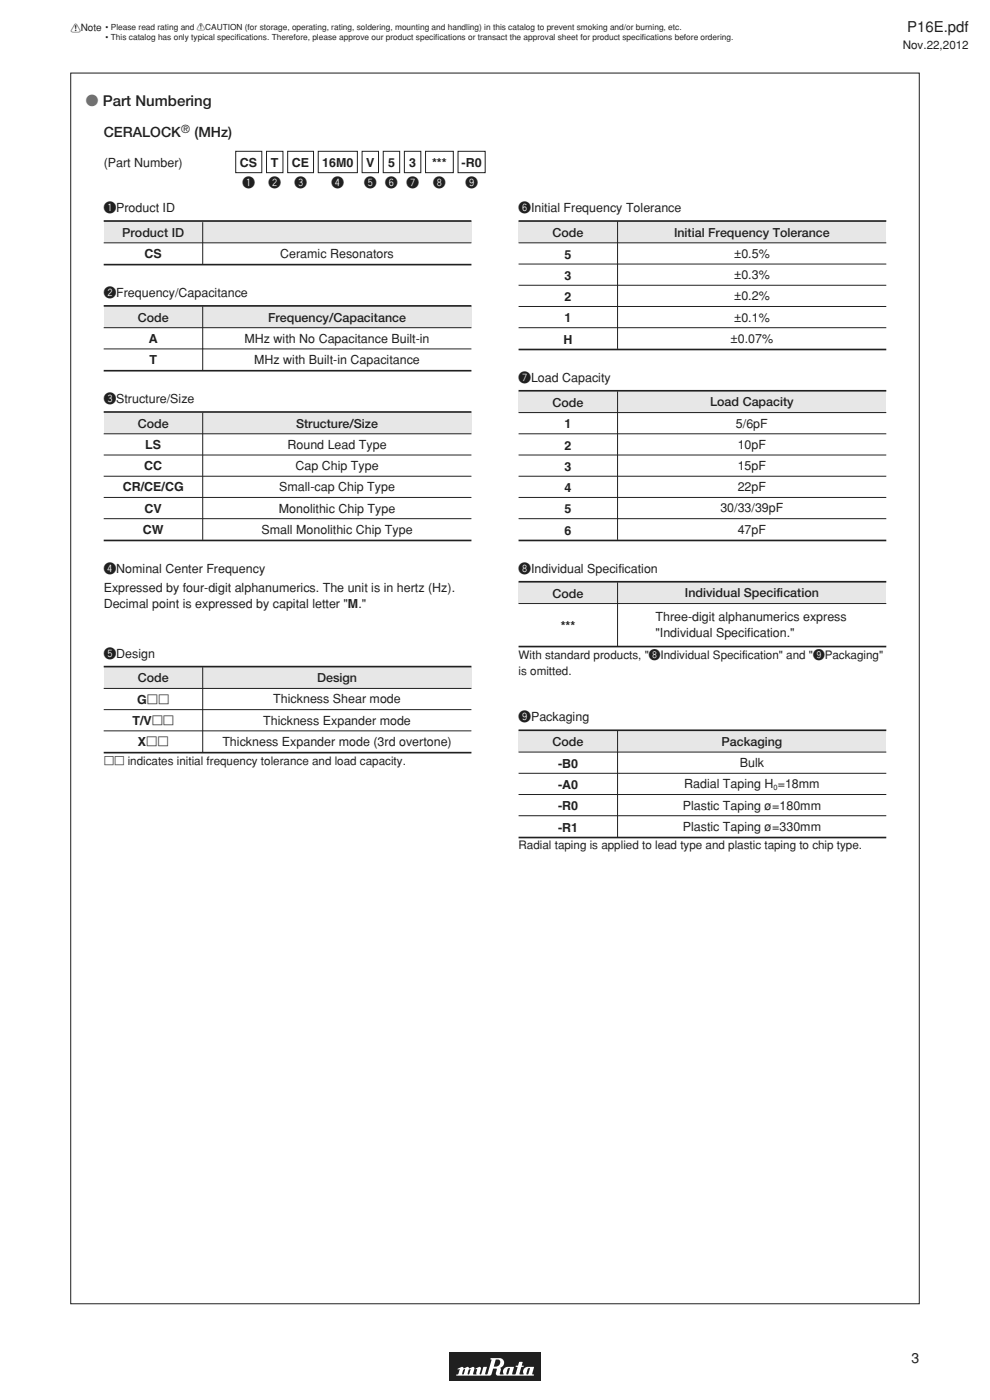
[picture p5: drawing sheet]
<svg xmlns="http://www.w3.org/2000/svg" width="210mm" height="297mm" viewBox="0 0 210 297" stroke-linecap="round" stroke-linejoin="round" font-family="sans-serif">
<defs><g id="words">
<text font-size="3.2" fill="#231f20" x="192.4" y="6.8">P16E.pdf</text>
<text font-size="3.2" fill="#6d6e70" x="18.1" y="22.5">o Part Numbering</text>
<g font-size="3" fill="#231f20">
<text x="22" y="29">CERALOCKr (MHz)</text>
<text x="193.3" y="289.1">3</text>
</g>
<g font-size="2.6" fill="#231f20">
<text x="22" y="35.4">(Part Number)</text>
<text x="50.9" y="35.5">CS</text>
<text x="57.5" y="35.5">T</text>
<text x="61.9" y="35.5">CE</text>
<text x="68.4" y="35.5">16M0</text>
<text x="77.7" y="35.5">V</text>
<text x="82.3" y="35.5">5</text>
<text x="86.8" y="35.5">3</text>
<text x="91.6" y="35.5">***</text>
<text x="97.9" y="35.5">-R0</text>
<text x="51.4" y="39.7">q</text>
<text x="57" y="39.7">w</text>
<text x="62.4" y="39.7">e</text>
<text x="70.3" y="39.7">r</text>
<text x="77.2" y="39.7">t y u</text>
<text x="91.9" y="39.7">i</text>
<text x="98.7" y="39.7">o</text>
<text x="22" y="45">qProduct ID</text>
<text x="110" y="45">yInitial Frequency Tolerance</text>
<text x="25.9" y="50.2">Product ID</text>
<text x="117.2" y="50.3">Code</text>
<text x="143" y="50.2">Initial Frequency Tolerance</text>
<text x="30.7" y="54.7">CS</text>
<text x="59.4" y="54.7">Ceramic Resonators</text>
<text x="119.8" y="54.9">5</text>
<text x="119.8" y="59.4">3</text>
<text x="155.7" y="54.7">±0.5%</text>
<text x="155.7" y="59.2">±0.3%</text>
<text x="22" y="63">wFrequency/Capacitance</text>
<text x="119.8" y="63.9">2</text>
<text x="155.7" y="63.7">±0.2%</text>
<text x="29.2" y="68.2">Code</text>
<text x="56.9" y="68.2">Frequency/Capacitance</text>
<text x="119.8" y="68.4">1</text>
<text x="155.7" y="68.2">±0.1%</text>
<text x="31.5" y="72.7">A</text>
<text x="31.7" y="77.2">T</text>
<text x="51.9" y="72.7">MHz with No Capacitance Built-in</text>
<text x="53.9" y="77.2">MHz with Built-in Capacitance</text>
<text x="119.5" y="72.9">H</text>
<text x="155" y="72.7">±0.07%</text>
<text x="110" y="81">uLoad Capacity</text>
<text x="22" y="85.5">eStructure/Size</text>
<text x="117.2" y="86.3">Code</text>
<text x="150.6" y="86.2">Load Capacity</text>
<text x="29.2" y="90.7">Code</text>
<text x="30.8" y="95.2">LS</text>
<text x="61" y="95.2">Round Lead Type</text>
<text x="62.8" y="90.7">Structure/Size</text>
<text x="119.8" y="90.9">1</text>
<text x="119.8" y="95.4">2</text>
<text x="156.1" y="90.7">5/6pF</text>
<text x="156.5" y="95.2">10pF</text>
<text x="30.6" y="99.7">CC</text>
<text x="62.7" y="99.7">Cap Chip Type</text>
<text x="119.8" y="99.9">3</text>
<text x="156.5" y="99.7">15pF</text>
<text x="26" y="104.2">CR/CE/CG</text>
<text x="59.2" y="104.2">Small-cap Chip Type</text>
<text x="119.8" y="104.4">4</text>
<text x="156.5" y="104.2">22pF</text>
<text x="30.3" y="113.2">CW</text>
<text x="30.7" y="108.7">CV</text>
<text x="55.5" y="113.2">Small Monolithic Chip Type</text>
<text x="59.2" y="108.7">Monolithic Chip Type</text>
<text x="119.8" y="108.9">5</text>
<text x="119.8" y="113.4">6</text>
<text x="152.8" y="108.7">30/33/39pF</text>
<text x="156.5" y="113.2">47pF</text>
<text x="22" y="125.6">Expressed by four-digit alphanumerics. The unit is in hertz (Hz).</text>
<text x="22" y="121.5">rNominal Center Frequency</text>
<text x="110" y="121.5">iIndividual Specification</text>
<text x="22" y="129">Decimal point is expressed by capital letter &quot;M.&quot;</text>
<text x="117.2" y="126.9">Code</text>
<text x="139" y="131.8">Three-digit alphanumerics express</text>
<text x="145.3" y="126.7">Individual Specification</text>
<text x="119" y="133.7">***</text>
<text x="139" y="135.2">&quot;Individual Specification.&quot;</text>
<text x="22" y="139.5">tDesign</text>
<text x="29.1" y="149.2">Gpp</text>
<text x="29.2" y="144.7">Code</text>
<text x="58" y="149.2">Thickness Shear mode</text>
<text x="67.3" y="144.7">Design</text>
<text x="28.1" y="153.7">T/Vpp</text>
<text x="55.8" y="153.7">Thickness Expander mode</text>
<text x="110" y="153">oPackaging</text>
<text x="29.3" y="158.2">Xpp</text>
<text x="47.2" y="158.2">Thickness Expander mode (3rd overtone)</text>
<text x="117.2" y="158.4">Code</text>
<text x="153.1" y="158.2">Packaging</text>
<text x="118.4" y="162.9">-B0</text>
<text x="118.4" y="167.4">-A0</text>
<text x="145.1" y="167.2">Radial Taping H =18mm</text>
<text x="156.9" y="162.7">Bulk</text>
<text x="118.4" y="171.9">-R0</text>
<text x="144.8" y="171.7">Plastic Taping ø=180mm</text>
<text x="118.4" y="176.4">-R1</text>
<text x="144.8" y="176.3">Plastic Taping ø=330mm</text>
</g>
<g font-size="2.5" fill="#231f20">
<text x="191.5" y="10.3">Nov.22,2012</text>
<text x="110" y="139.7">With standard products, &quot;iIndividual Specification&quot; and &quot;oPackaging&quot;</text>
<text x="110" y="143.1">is omitted.</text>
<text x="22" y="162.4">pp indicates initial frequency tolerance and load capacity.</text>
<text x="110" y="180.2">Radial taping is applied to lead type and plastic taping to chip type.</text>
</g>
<text font-size="2.1" fill="#231f20" x="15" y="6.7">!Note</text>
<g font-size="1.8" fill="#231f20">
<text x="22.4" y="6.4">• Please read rating and !CAUTION (for storage, operating, rating, soldering, mounting and handling) in this catalog to prevent smoking and/or burning, etc.</text>
<text x="22.4" y="8.5">• This catalog has only typical specifcations. Therefore, please approve our product specif</text>
<text x="50.2" y="8.5">i</text>
<text x="92.3" y="8.5">i cations or transact the approval sheet for product specif</text>
<text x="136.2" y="8.5">i cations before ordering.</text>
</g>
<text font-size="1.6" fill="#231f20" x="164.1" y="167.6">0</text>
</g></defs>
<path d="M15 15.5h180v261.1h-180z" fill="none" stroke="#231f20" stroke-width=".21"/>
<path d="M95.3 287h19.4v5.9h-19.4z" fill="#231f20"/>
<path d="M97.1 290.4l.9-.4 .5 .3-.5 1.1 .2 .2 .2-.2 .3-.9h-.2v-.2l.8-.3 .2 .3 .2-.1-.3 .4-.2 .8 .2 .2 .2-.2 .2-.9h-.2l.1-.3 .8-.2 .1 .3-.3 1.1 .2 .2h.5l.2-1.1h-.3v-.2l.8-.3 .3 .3-.3 1.1 .2 .2 .2-.2 .4-1.4h.7l-.3 1.4 .3 .2 .2-.2 .9-2.9-.3-.1 .1-.3h1.9a1.05 1.05 0 0 1 .9 1 1.05 1.05 0 0 1-.8 1.1l.1 .4-.2 .9h.8a1.03 1.03 0 0 1 .9-1.5h1.3l-.2 .7-.7-.1v-.4l-.4 .1-.3 1.2h.4l.3-.9 .7 .1-.2 .7 .6 .2 .2-.2 .4-1.4h-.4v-.2l.5-.1 .2-.8h.8l-.2 .8 .4 .2-.5 .1-.4 1.4 .1 .2 .8-.1a1.02 1.02 0 0 1 .8-1.5h1.4l-.2 .6h-.7v-.4l-.4 .1-.3 1.2h.3l.4-.9h.7l-.2 .8 .4 .2-.1 .2h-7.4a.48 .48 0 0 1-.6-.5l.2-.8-.5-.2 .1-.4h.2a.77 .77 0 0 0 .9-.7 .77 .77 0 0 0-.9-.8l-.5 1.4 .3 .1-.1 .4-.3 .1-.3 1.1-.3 .3h-7.2v-.2l.4-.2 .3-.9h-.4z" fill="#fff"/>
<g fill="#e6e7e8">
<path d="M22 47h78v4.5h-78z"/>
<path d="M22 65h78v4.5h-78z"/>
<path d="M22 141.5h78v4.5h-78z"/>
<path d="M22 87.5h78v4.5h-78z"/>
<path d="M110 155h78v4.5h-78z"/>
<path d="M110 123.5h78v4.5h-78z"/>
</g>
<path d="M22 46.9h78M22 56.1h78M22 64.9h78M22 78.6h78M22 87.4h78M22 114.7h78M110 123.4h78M110 137.2h78M22 141.4h78M22 159.7h78M110 154.9h78M110 177.7h78" fill="none" stroke="#231f20" stroke-width=".35"/>
<g fill="none" stroke="#231f20" stroke-width=".21">
<path d="M22 51.5h78M43 47.1v9M22 69.5h78M22 74h78M43 65v13.5M22 92h78M22 96.5h78M43 87.5v27M22 101h78M22 105.5h78M22 110h78M110 128h78"/>
<path d="M131 123.5v13.5M22 146h78M22 150.5h78M22 155h78M43 141.5v18M110 159.5h78M131 155v22.6M110 164h78M110 168.6h78M110 173.1h78"/>
</g>
<path d="M110 47h78v4.5h-78z" fill="#e6e7e8"/>
<path d="M110 46.9h78M110 74.1h78" fill="none" stroke="#231f20" stroke-width=".35"/>
<path d="M110 51.5h78M110 56h78M131 47v27M110 60.5h78M110 65h78" fill="none" stroke="#231f20" stroke-width=".21"/>
<path d="M110 83h78v4.5h-78z" fill="#e6e7e8"/>
<path d="M110 82.9h78M110 114.7h78" fill="none" stroke="#231f20" stroke-width=".35"/>
<g fill="none" stroke="#231f20" stroke-width=".21">
<path d="M50 32.1h5.5v4.5h-5.5zM56.5 32.1h3.5v4.5h-3.5zM61 32.1h5.5v4.5h-5.5zM67.5 32.1h8.3v4.5h-8.3zM76.8 32.1h3.5v4.5h-3.5zM81.3 32.1h3.5v4.5h-3.5zM85.8 32.1h3.5v4.5h-3.5zM90.3 32.1h5.9v4.5h-5.9zM97.2 32.1h5.7v4.5h-5.7zM110 69.5h78M110 87.5h78M110 92h78"/>
<path d="M110 96.5h78M131 83v31.5M110 101h78M110 105.5h78M110 110h78"/>
</g>
<use href="#words"/>
</svg>
